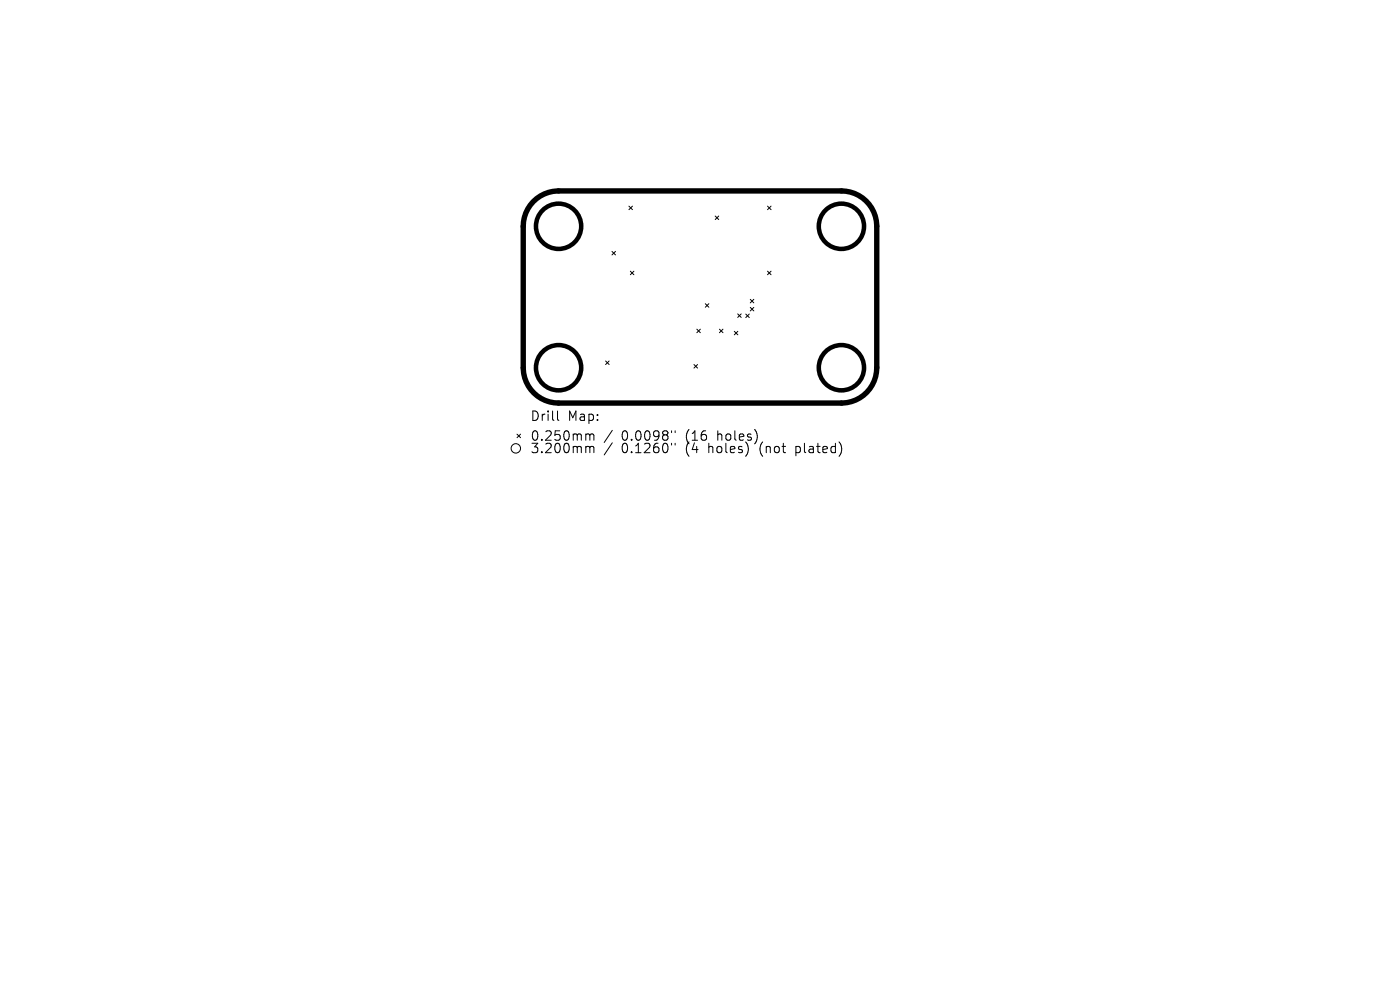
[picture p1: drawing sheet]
<svg xmlns="http://www.w3.org/2000/svg" width="297mm" height="210mm" viewBox="0 0 297 210" stroke-linecap="round" stroke-linejoin="round" font-family="sans-serif">
<defs><g id="words">
<g font-size="2.8">
<text x="112.4" y="89.6">Drill</text>
<text x="120.4" y="89.6">Map:</text>
<text x="112.4" y="93.8">0.250mm</text>
<text x="131.9" y="93.8">0.0098&quot;</text>
<text x="145.6" y="93.8">(16</text>
<text x="152.5" y="93.8">holes)</text>
<text x="112.4" y="96.4">3.200mm</text>
<text x="131.9" y="96.4">0.1260&quot;</text>
<text x="145.6" y="96.4">(4</text>
<text x="150.6" y="96.4">holes)</text>
<text x="161.6" y="96.4">(not</text>
<text x="169.4" y="96.4">plated)</text>
</g>
</g></defs>
<path d="M113.1 42.8a7.5 7.5 0 0 1 5.4-2.3h60a7.5 7.5 0 0 1 7.5 7.5v30a7.5 7.5 0 0 1-7.5 7.5h-60a7.5 7.5 0 0 1-7.5-7.5v-30a7.5 7.5 0 0 1 2.1-5.2z" fill="none" stroke="#000" stroke-width="1.1"/>
<g fill="none" stroke="#000" stroke-width=".21">
<path d="M129.8 53.3l.8 .8M130.6 53.3l-.8 .8M133.4 43.7l.8 .8M133.7 57.5l.8 .8M134.2 43.7l-.8 .8M134.5 57.5l-.8 .8M151.7 45.8l.8 .8M152.5 45.8l-.8 .8M162.8 43.7l.8 .8M162.8 57.5l.8 .8M163.6 43.7l-.8 .8M163.6 57.5l-.8 .8"/>
<path d="M128.5 76.6l.7 .7M129.2 76.6l-.7 .7M147.2 77.3l.8 .8M147.8 69.8l.8 .8M148 77.3l-.8 .8M148.6 69.8l-.8 .8M149.6 64.4l.8 .8M150.4 64.4l-.8 .8M152.6 69.8l.8 .8M153.4 69.8l-.8 .8M155.8 70.3l.7 .7M156.5 66.6l.7 .7"/>
<path d="M156.5 70.3l-.7 .7M157.2 66.6l-.7 .7M158.2 66.6l.8 .8M159 66.6l-.8 .8M159.2 63.5l.7 .7M159.2 65.2l.7 .8M159.9 63.5l-.7 .7M159.9 65.2l-.7 .8M109.7 92.1l.7 .7M110.4 92.1l-.7 .7M118.3 87.2v1.7l.3 .3M124.6 92.1h.2l.3 .2"/>
<path d="M124.6 94.7h.2l.3 .3M125.1 92.3l.3-.2 .5 .1 .1 1.2M125.1 92.3v1.1M125.1 95v1M125.1 95l.3-.3 .5 .1 .1 1.2M129.9 91.3l-1.7 2.6M129.9 93.9l-1.7 2.6M142.5 91.4v.4M142.5 94v.4M143.2 91.4v.4M143.2 94v.4"/>
<circle cx="109.4" cy="95.1" r="1"/>
</g>
<g fill="none" stroke="#000" stroke-width=".96">
<circle cx="118.5" cy="48" r="4.8"/>
<circle cx="178.5" cy="48" r="4.8"/>
<circle cx="118.5" cy="78" r="4.8"/>
<circle cx="178.5" cy="78" r="4.8"/>
</g>
<use href="#words"/>
</svg>
